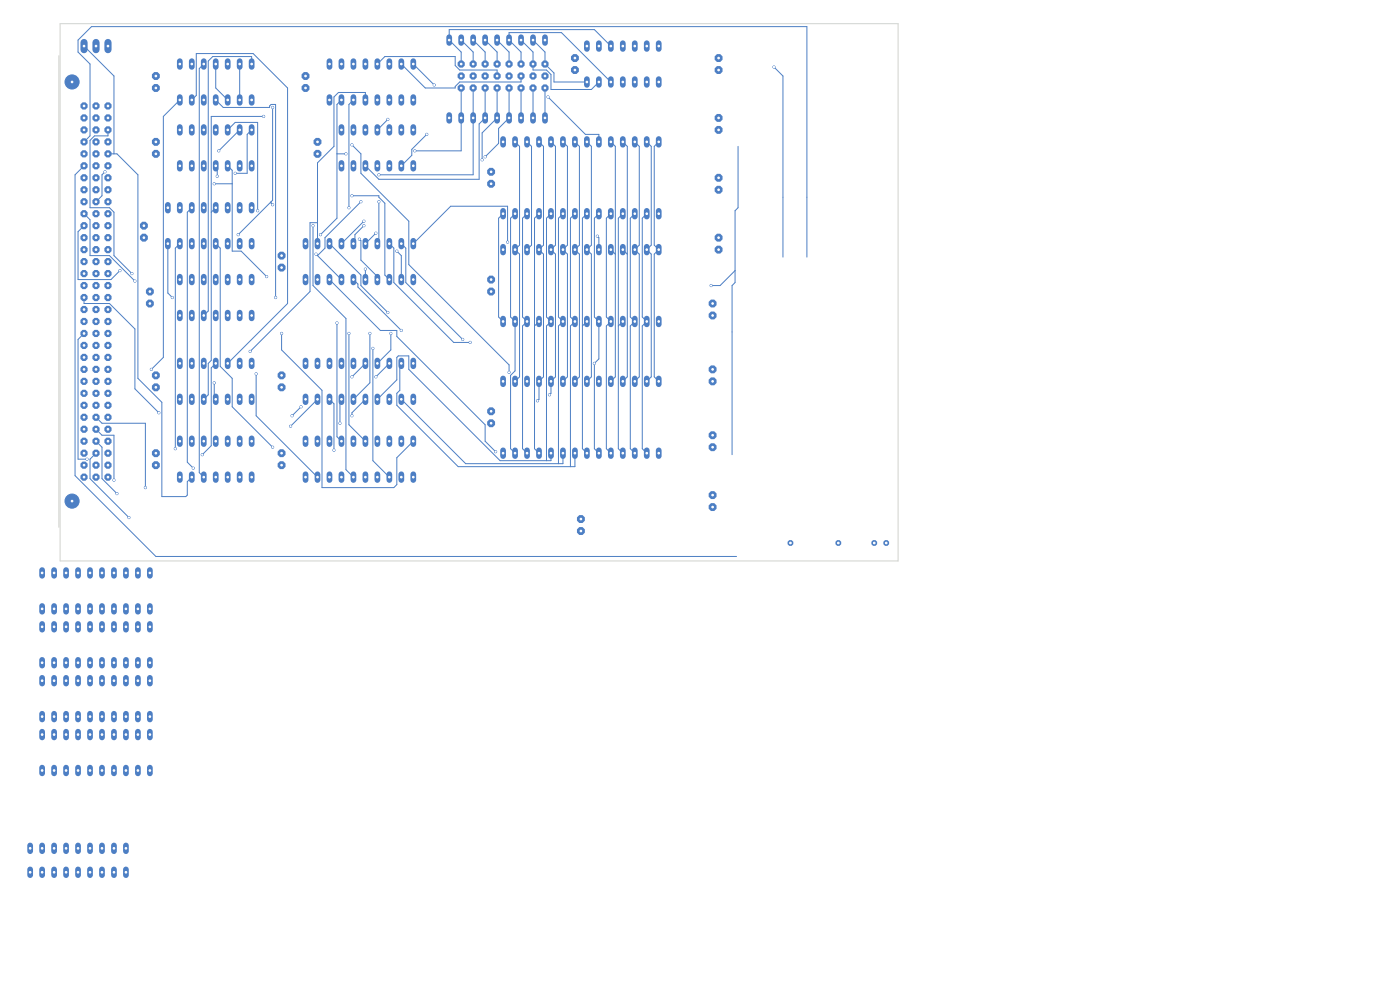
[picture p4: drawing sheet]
<svg xmlns="http://www.w3.org/2000/svg" width="297mm" height="210mm" viewBox="0 0 297 210" stroke-linecap="round" stroke-linejoin="round" font-family="sans-serif">
<g fill="#4d7fc4">
<circle cx="59.7" cy="82.2" r=".91"/>
<circle cx="59.7" cy="79.6" r=".91"/>
</g>
<g fill="none" stroke="#4d7fc4" stroke-width="1.2">
<path d="M106.7 80.3v1.2M106.7 95.5v1.2M109.3 80.3v1.2M109.3 95.5v1.2M111.8 80.3v1.2M111.8 95.5v1.2M114.3 80.3v1.2M114.3 95.5v1.2M116.9 80.3v1.2M116.9 95.5v1.2M119.4 80.3v1.2M119.4 95.5v1.2"/>
<path d="M122 80.3v1.2M122 95.5v1.2M124.5 80.3v1.2M124.5 95.5v1.2M127 80.3v1.2M127 95.5v1.2M129.6 80.3v1.2M129.6 95.5v1.2M132.1 80.3v1.2M132.1 95.5v1.2M134.7 80.3v1.2M134.7 95.5v1.2"/>
<path d="M137.2 80.3v1.2M137.2 95.5v1.2M139.7 80.3v1.2M139.7 95.5v1.2M8.9 155.2v1.2M11.5 155.2v1.2M14 155.2v1.2M16.6 155.2v1.2M19.1 155.2v1.2M21.6 155.2v1.2M24.2 155.2v1.2M26.7 155.2v1.2"/>
<path d="M29.3 155.2v1.2M31.8 155.2v1.2M8.9 162.8v1.3M11.5 162.8v1.3M14 162.8v1.3M16.6 162.8v1.3M19.1 162.8v1.3M21.6 162.8v1.3M24.2 162.8v1.3M26.7 162.8v1.3M29.3 162.8v1.3M31.8 162.8v1.3"/>
</g>
<g fill="#4d7fc4">
<circle cx="104.2" cy="39" r=".91"/>
<circle cx="104.2" cy="36.4" r=".91"/>
</g>
<g fill="none" stroke="#4d7fc4" stroke-width="1.2">
<path d="M38.1 58.7v1.2M40.7 58.7v1.2M43.2 58.7v1.2M45.8 58.7v1.2M48.3 58.7v1.2M50.8 58.7v1.2M53.4 58.7v1.2M38.1 66.3v1.2M40.7 66.3v1.2M43.2 66.3v1.2M45.8 66.3v1.2M48.3 66.3v1.2"/>
<path d="M50.8 66.3v1.2M53.4 66.3v1.2"/>
</g>
<g fill="#4d7fc4">
<circle cx="104.2" cy="61.8" r=".91"/>
<circle cx="104.2" cy="59.3" r=".91"/>
</g>
<g fill="none" stroke="#4d7fc4" stroke-width="1.2">
<path d="M124.5 9.2v1.2M124.5 16.8v1.2M127 9.2v1.2M127 16.8v1.2M129.6 9.2v1.2M129.6 16.8v1.2M132.1 9.2v1.2M132.1 16.8v1.2M134.7 9.2v1.2M134.7 16.8v1.2M137.2 9.2v1.2M137.2 16.8v1.2"/>
<path d="M139.7 9.2v1.2M139.7 16.8v1.2"/>
</g>
<g fill="#4d7fc4">
<circle cx="67.4" cy="32.6" r=".91"/>
<circle cx="67.4" cy="30.1" r=".91"/>
<circle cx="177.8" cy="115.2" r=".66"/>
<circle cx="167.7" cy="115.2" r=".66"/>
</g>
<g fill="none" stroke="#4d7fc4" stroke-width="1.2">
<path d="M8.9 143.8v1.2M8.9 151.4v1.2M11.5 143.8v1.2M11.5 151.4v1.2M14 143.8v1.2M14 151.4v1.2M16.6 143.8v1.2M16.6 151.4v1.2M19.1 143.8v1.2M19.1 151.4v1.2M21.6 143.8v1.2M21.6 151.4v1.2"/>
<path d="M24.2 143.8v1.2M24.2 151.4v1.2M26.7 143.8v1.2M26.7 151.4v1.2M29.3 143.8v1.2M29.3 151.4v1.2M31.8 143.8v1.2M31.8 151.4v1.2"/>
</g>
<g fill="#4d7fc4">
<circle cx="33.1" cy="82.2" r=".91"/>
<circle cx="33.1" cy="79.6" r=".91"/>
</g>
<g fill="none" stroke="#4d7fc4" stroke-width="1.2">
<path d="M72.4 26.9v1.3M72.4 34.6v1.2M75 26.9v1.3M75 34.6v1.2M77.5 26.9v1.3M77.5 34.6v1.2M80.1 26.9v1.3M80.1 34.6v1.2M82.6 26.9v1.3M82.6 34.6v1.2M85.1 26.9v1.3M85.1 34.6v1.2"/>
<path d="M87.7 26.9v1.3M87.7 34.6v1.2M106.7 52.3v1.3M109.3 52.3v1.3M111.8 52.3v1.3M114.3 52.3v1.3M116.9 52.3v1.3M119.4 52.3v1.3M122 52.3v1.3M124.5 52.3v1.3M127 52.3v1.3M129.6 52.3v1.3"/>
<path d="M132.1 52.3v1.3M134.7 52.3v1.3M137.2 52.3v1.3M139.7 52.3v1.3M64.8 76.5v1.2M67.4 76.5v1.2M69.9 76.5v1.2M72.4 76.5v1.2M75 76.5v1.2M77.5 76.5v1.2M80.1 76.5v1.2M82.6 76.5v1.2"/>
<path d="M85.1 76.5v1.2M87.7 76.5v1.2M106.7 67.6v1.2M109.3 67.6v1.2M111.8 67.6v1.2M114.3 67.6v1.2M116.9 67.6v1.2M119.4 67.6v1.2M122 67.6v1.2M124.5 67.6v1.2M127 67.6v1.2M129.6 67.6v1.2"/>
<path d="M132.1 67.6v1.2M134.7 67.6v1.2M137.2 67.6v1.2M139.7 67.6v1.2M64.8 84.1v1.2M67.4 84.1v1.2M69.9 84.1v1.2M72.4 84.1v1.2M75 84.1v1.2M77.5 84.1v1.2M80.1 84.1v1.2M82.6 84.1v1.2"/>
<path d="M85.1 84.1v1.2M87.7 84.1v1.2"/>
</g>
<g fill="#4d7fc4">
<circle cx="188" cy="115.2" r=".66"/>
<circle cx="185.5" cy="115.2" r=".66"/>
<circle cx="64.8" cy="18.7" r=".91"/>
<circle cx="64.8" cy="16.1" r=".91"/>
</g>
<path d="M6.4 179.3v1.3M8.9 179.3v1.3M11.5 179.3v1.3M14 179.3v1.3M16.6 179.3v1.3M19.1 179.3v1.3M21.6 179.3v1.3M24.2 179.3v1.3M26.7 179.3v1.3" fill="none" stroke="#4d7fc4" stroke-width="1.2"/>
<g fill="#4d7fc4">
<circle cx="59.7" cy="56.8" r=".91"/>
<circle cx="59.7" cy="54.2" r=".91"/>
<circle cx="59.7" cy="98.7" r=".91"/>
<circle cx="59.7" cy="96.1" r=".91"/>
</g>
<g fill="none" stroke="#4d7fc4" stroke-width="1.2">
<path d="M64.8 51.1v1.2M64.8 58.7v1.2M67.4 51.1v1.2M67.4 58.7v1.2M69.9 51.1v1.2M69.9 58.7v1.2M72.4 51.1v1.2M72.4 58.7v1.2M75 51.1v1.2M75 58.7v1.2M77.5 51.1v1.2M77.5 58.7v1.2"/>
<path d="M80.1 51.1v1.2M80.1 58.7v1.2M82.6 51.1v1.2M82.6 58.7v1.2M85.1 51.1v1.2M85.1 58.7v1.2M87.7 51.1v1.2M87.7 58.7v1.2"/>
</g>
<g fill="#4d7fc4">
<circle cx="151.2" cy="107.6" r=".91"/>
<circle cx="151.2" cy="105" r=".91"/>
</g>
<g fill="none" stroke="#4d7fc4" stroke-width="1.2">
<path d="M8.9 120.9v1.2M8.9 128.5v1.3M11.5 120.9v1.2M11.5 128.5v1.3M14 120.9v1.2M14 128.5v1.3M16.6 120.9v1.2M16.6 128.5v1.3M19.1 120.9v1.2M19.1 128.5v1.3M21.6 120.9v1.2M21.6 128.5v1.3"/>
<path d="M24.2 120.9v1.2M24.2 128.5v1.3M26.7 120.9v1.2M26.7 128.5v1.3M29.3 120.9v1.2M29.3 128.5v1.3M31.8 120.9v1.2M31.8 128.5v1.3"/>
</g>
<g fill="#4d7fc4">
<circle cx="33.1" cy="98.7" r=".91"/>
<circle cx="33.1" cy="96.1" r=".91"/>
<circle cx="97.8" cy="13.6" r=".82"/>
<circle cx="100.4" cy="13.6" r=".82"/>
<circle cx="102.9" cy="13.6" r=".82"/>
<circle cx="105.5" cy="13.6" r=".82"/>
<circle cx="108" cy="13.6" r=".82"/>
<circle cx="110.5" cy="13.6" r=".82"/>
<circle cx="113.1" cy="13.6" r=".82"/>
<circle cx="115.6" cy="13.6" r=".82"/>
<circle cx="97.8" cy="16.1" r=".82"/>
<circle cx="100.4" cy="16.1" r=".82"/>
<circle cx="102.9" cy="16.1" r=".82"/>
<circle cx="105.5" cy="16.1" r=".82"/>
<circle cx="108" cy="16.1" r=".82"/>
<circle cx="110.5" cy="16.1" r=".82"/>
<circle cx="113.1" cy="16.1" r=".82"/>
<circle cx="115.6" cy="16.1" r=".82"/>
<circle cx="97.8" cy="18.7" r=".82"/>
<circle cx="100.4" cy="18.7" r=".82"/>
<circle cx="102.9" cy="18.7" r=".82"/>
<circle cx="105.5" cy="18.7" r=".82"/>
<circle cx="108" cy="18.7" r=".82"/>
<circle cx="110.5" cy="18.7" r=".82"/>
<circle cx="113.1" cy="18.7" r=".82"/>
<circle cx="115.6" cy="18.7" r=".82"/>
</g>
<path d="M95.3 24.4v1.2M97.8 24.4v1.2M100.4 24.4v1.2M102.9 24.4v1.2M105.5 24.4v1.2M108 24.4v1.2M110.5 24.4v1.2M113.1 24.4v1.2M115.6 24.4v1.2" fill="none" stroke="#4d7fc4" stroke-width="1.2"/>
<g fill="#4d7fc4">
<circle cx="152.4" cy="40.3" r=".91"/>
<circle cx="152.4" cy="37.7" r=".91"/>
</g>
<g fill="none" stroke="#4d7fc4" stroke-width="1.2">
<path d="M38.1 26.9v1.3M38.1 34.6v1.2M40.7 26.9v1.3M40.7 34.6v1.2M43.2 26.9v1.3M43.2 34.6v1.2M45.8 26.9v1.3M45.8 34.6v1.2M48.3 26.9v1.3M48.3 34.6v1.2M50.8 26.9v1.3M50.8 34.6v1.2"/>
<path d="M53.4 26.9v1.3M53.4 34.6v1.2"/>
</g>
<g fill="#4d7fc4">
<circle cx="151.2" cy="66.9" r=".91"/>
<circle cx="151.2" cy="64.4" r=".91"/>
<circle cx="123.2" cy="112.6" r=".91"/>
<circle cx="123.2" cy="110.1" r=".91"/>
<circle cx="151.2" cy="80.9" r=".91"/>
<circle cx="151.2" cy="78.4" r=".91"/>
<circle cx="104.2" cy="89.8" r=".91"/>
<circle cx="104.2" cy="87.2" r=".91"/>
</g>
<g fill="none" stroke="#4d7fc4" stroke-width="1.2">
<path d="M69.9 13v1.2M72.4 13v1.2M75 13v1.2M77.5 13v1.2M80.1 13v1.2M82.6 13v1.2M85.1 13v1.2M87.7 13v1.2M69.9 20.6v1.2M72.4 20.6v1.2M75 20.6v1.2M77.5 20.6v1.2"/>
<path d="M80.1 20.6v1.2M82.6 20.6v1.2M85.1 20.6v1.2M87.7 20.6v1.2M38.1 76.5v1.2M40.7 76.5v1.2M43.2 76.5v1.2M45.8 76.5v1.2M48.3 76.5v1.2M50.8 76.5v1.2M53.4 76.5v1.2M38.1 84.1v1.2"/>
<path d="M40.7 84.1v1.2M43.2 84.1v1.2M45.8 84.1v1.2M48.3 84.1v1.2M50.8 84.1v1.2M53.4 84.1v1.2M64.8 93v1.2M67.4 93v1.2M69.9 93v1.2M72.4 93v1.2M75 93v1.2M77.5 93v1.2"/>
<path d="M80.1 93v1.2M82.6 93v1.2M85.1 93v1.2M87.7 93v1.2M64.8 100.6v1.2M67.4 100.6v1.2M69.9 100.6v1.2M72.4 100.6v1.2M75 100.6v1.2M77.5 100.6v1.2M80.1 100.6v1.2M82.6 100.6v1.2"/>
<path d="M85.1 100.6v1.2M87.7 100.6v1.2"/>
</g>
<g fill="#4d7fc4" stroke="#4d7fc4" stroke-width=".21">
<circle cx="15.3" cy="106.3" r="1.5"/>
<circle cx="15.3" cy="17.4" r="1.5"/>
</g>
<g fill="#4d7fc4">
<circle cx="17.8" cy="101.2" r=".82"/>
<circle cx="17.8" cy="98.7" r=".82"/>
<circle cx="17.8" cy="96.1" r=".82"/>
<circle cx="17.8" cy="93.6" r=".82"/>
<circle cx="17.8" cy="91.1" r=".82"/>
<circle cx="17.8" cy="88.5" r=".82"/>
<circle cx="17.8" cy="86" r=".82"/>
<circle cx="17.8" cy="83.4" r=".82"/>
<circle cx="17.8" cy="80.9" r=".82"/>
<circle cx="17.8" cy="78.4" r=".82"/>
<circle cx="17.8" cy="75.8" r=".82"/>
<circle cx="17.8" cy="73.3" r=".82"/>
<circle cx="17.8" cy="70.7" r=".82"/>
<circle cx="17.8" cy="68.2" r=".82"/>
<circle cx="17.8" cy="65.7" r=".82"/>
<circle cx="17.8" cy="63.1" r=".82"/>
<circle cx="17.8" cy="60.6" r=".82"/>
<circle cx="17.8" cy="58" r=".82"/>
<circle cx="17.8" cy="55.5" r=".82"/>
<circle cx="17.8" cy="53" r=".82"/>
<circle cx="17.8" cy="50.4" r=".82"/>
<circle cx="17.8" cy="47.9" r=".82"/>
<circle cx="17.8" cy="45.3" r=".82"/>
<circle cx="17.8" cy="42.8" r=".82"/>
<circle cx="17.8" cy="40.3" r=".82"/>
<circle cx="17.8" cy="37.7" r=".82"/>
<circle cx="17.8" cy="35.2" r=".82"/>
<circle cx="17.8" cy="32.6" r=".82"/>
<circle cx="17.8" cy="30.1" r=".82"/>
<circle cx="17.8" cy="27.6" r=".82"/>
<circle cx="17.8" cy="25" r=".82"/>
<circle cx="17.8" cy="22.5" r=".82"/>
<circle cx="20.4" cy="101.2" r=".82"/>
<circle cx="20.4" cy="98.7" r=".82"/>
<circle cx="20.4" cy="96.1" r=".82"/>
<circle cx="20.4" cy="93.6" r=".82"/>
<circle cx="20.4" cy="91.1" r=".82"/>
<circle cx="20.4" cy="88.5" r=".82"/>
<circle cx="20.4" cy="86" r=".82"/>
<circle cx="20.4" cy="83.4" r=".82"/>
<circle cx="20.4" cy="80.9" r=".82"/>
<circle cx="20.4" cy="78.4" r=".82"/>
<circle cx="20.4" cy="75.8" r=".82"/>
<circle cx="20.4" cy="73.3" r=".82"/>
<circle cx="20.4" cy="70.7" r=".82"/>
<circle cx="20.4" cy="68.2" r=".82"/>
<circle cx="20.4" cy="65.7" r=".82"/>
<circle cx="20.4" cy="63.1" r=".82"/>
<circle cx="20.4" cy="60.6" r=".82"/>
<circle cx="20.4" cy="58" r=".82"/>
<circle cx="20.4" cy="55.5" r=".82"/>
<circle cx="20.4" cy="53" r=".82"/>
<circle cx="20.4" cy="50.4" r=".82"/>
<circle cx="20.4" cy="47.9" r=".82"/>
<circle cx="20.4" cy="45.3" r=".82"/>
<circle cx="20.4" cy="42.8" r=".82"/>
<circle cx="20.4" cy="40.3" r=".82"/>
<circle cx="20.4" cy="37.7" r=".82"/>
<circle cx="20.4" cy="35.2" r=".82"/>
<circle cx="20.4" cy="32.6" r=".82"/>
<circle cx="20.4" cy="30.1" r=".82"/>
<circle cx="20.4" cy="27.6" r=".82"/>
<circle cx="20.4" cy="25" r=".82"/>
<circle cx="20.4" cy="22.5" r=".82"/>
<circle cx="22.9" cy="101.2" r=".82"/>
<circle cx="22.9" cy="98.7" r=".82"/>
<circle cx="22.9" cy="96.1" r=".82"/>
<circle cx="22.9" cy="93.6" r=".82"/>
<circle cx="22.9" cy="91.1" r=".82"/>
<circle cx="22.9" cy="88.5" r=".82"/>
<circle cx="22.9" cy="86" r=".82"/>
<circle cx="22.9" cy="83.4" r=".82"/>
<circle cx="22.9" cy="80.9" r=".82"/>
<circle cx="22.9" cy="78.4" r=".82"/>
<circle cx="22.9" cy="75.8" r=".82"/>
<circle cx="22.9" cy="73.3" r=".82"/>
<circle cx="22.9" cy="70.7" r=".82"/>
<circle cx="22.9" cy="68.2" r=".82"/>
<circle cx="22.9" cy="65.7" r=".82"/>
<circle cx="22.9" cy="63.1" r=".82"/>
<circle cx="22.9" cy="60.6" r=".82"/>
<circle cx="22.9" cy="58" r=".82"/>
<circle cx="22.9" cy="55.5" r=".82"/>
<circle cx="22.9" cy="53" r=".82"/>
<circle cx="22.9" cy="50.4" r=".82"/>
<circle cx="22.9" cy="47.9" r=".82"/>
<circle cx="22.9" cy="45.3" r=".82"/>
<circle cx="22.9" cy="42.8" r=".82"/>
<circle cx="22.9" cy="40.3" r=".82"/>
<circle cx="22.9" cy="37.7" r=".82"/>
<circle cx="22.9" cy="35.2" r=".82"/>
<circle cx="22.9" cy="32.6" r=".82"/>
<circle cx="22.9" cy="30.1" r=".82"/>
<circle cx="22.9" cy="27.6" r=".82"/>
<circle cx="22.9" cy="25" r=".82"/>
<circle cx="22.9" cy="22.5" r=".82"/>
</g>
<g fill="none" stroke="#4d7fc4" stroke-width="1.2">
<path d="M8.9 132.4v1.2M8.9 140v1.2M11.5 132.4v1.2M11.5 140v1.2M14 132.4v1.2M14 140v1.2M16.6 132.4v1.2M16.6 140v1.2M19.1 132.4v1.2M19.1 140v1.2M21.6 132.4v1.2M21.6 140v1.2"/>
<path d="M24.2 132.4v1.2M24.2 140v1.2M26.7 132.4v1.2M26.7 140v1.2M29.3 132.4v1.2M29.3 140v1.2M31.8 132.4v1.2M31.8 140v1.2"/>
</g>
<g fill="#4d7fc4">
<circle cx="31.8" cy="64.4" r=".91"/>
<circle cx="31.8" cy="61.8" r=".91"/>
</g>
<g fill="none" stroke="#4d7fc4" stroke-width="1.2">
<path d="M106.7 29.5v1.2M109.3 29.5v1.2M111.8 29.5v1.2M114.3 29.5v1.2M116.9 29.5v1.2M119.4 29.5v1.2M122 29.5v1.2M124.5 29.5v1.2M127 29.5v1.2M129.6 29.5v1.2M132.1 29.5v1.2M134.7 29.5v1.2"/>
<path d="M137.2 29.5v1.2M139.7 29.5v1.2M106.7 44.7v1.2M109.3 44.7v1.2M111.8 44.7v1.2M114.3 44.7v1.2M116.9 44.7v1.2M119.4 44.7v1.2M122 44.7v1.2M124.5 44.7v1.2M127 44.7v1.2M129.6 44.7v1.2"/>
<path d="M132.1 44.7v1.2M134.7 44.7v1.2M137.2 44.7v1.2M139.7 44.7v1.2"/>
</g>
<g fill="#4d7fc4">
<circle cx="152.4" cy="27.6" r=".91"/>
<circle cx="152.4" cy="25" r=".91"/>
</g>
<g fill="none" stroke="#4d7fc4" stroke-width="1.2">
<path d="M95.3 7.9v1.2M97.8 7.9v1.2M100.4 7.9v1.2M102.9 7.9v1.2M105.5 7.9v1.2M108 7.9v1.2M110.5 7.9v1.2M113.1 7.9v1.2M115.6 7.9v1.2M35.6 43.5v1.2M35.6 51.1v1.2M38.1 43.5v1.2"/>
<path d="M38.1 51.1v1.2M40.7 43.5v1.2M40.7 51.1v1.2M43.2 43.5v1.2M43.2 51.1v1.2M45.8 43.5v1.2M45.8 51.1v1.2M48.3 43.5v1.2M48.3 51.1v1.2M50.8 43.5v1.2M50.8 51.1v1.2M53.4 43.5v1.2"/>
<path d="M53.4 51.1v1.2"/>
</g>
<g fill="#4d7fc4">
<circle cx="151.2" cy="94.9" r=".91"/>
<circle cx="151.2" cy="92.3" r=".91"/>
</g>
<path d="M17.8 9v1.5M20.4 9v1.5M22.9 9v1.5" fill="none" stroke="#4d7fc4" stroke-width="1.5"/>
<path d="M6.4 184.4v1.2M8.9 184.4v1.2M11.5 184.4v1.2M14 184.4v1.2M16.6 184.4v1.2M19.1 184.4v1.2M21.6 184.4v1.2M24.2 184.4v1.2M26.7 184.4v1.2" fill="none" stroke="#4d7fc4" stroke-width="1.2"/>
<g fill="#4d7fc4">
<circle cx="122" cy="14.9" r=".91"/>
<circle cx="122" cy="12.3" r=".91"/>
<circle cx="33.1" cy="18.7" r=".91"/>
<circle cx="33.1" cy="16.1" r=".91"/>
<circle cx="152.4" cy="14.9" r=".91"/>
<circle cx="152.4" cy="12.3" r=".91"/>
<circle cx="30.5" cy="50.4" r=".91"/>
<circle cx="30.5" cy="47.9" r=".91"/>
</g>
<g fill="none" stroke="#4d7fc4" stroke-width="1.2">
<path d="M38.1 13v1.2M40.7 13v1.2M43.2 13v1.2M45.8 13v1.2M48.3 13v1.2M50.8 13v1.2M53.4 13v1.2M38.1 20.6v1.2M40.7 20.6v1.2M43.2 20.6v1.2M45.8 20.6v1.2M48.3 20.6v1.2"/>
<path d="M50.8 20.6v1.2M53.4 20.6v1.2"/>
</g>
<g fill="#4d7fc4">
<circle cx="152.4" cy="53" r=".91"/>
<circle cx="152.4" cy="50.4" r=".91"/>
</g>
<g fill="none" stroke="#4d7fc4" stroke-width="1.2">
<path d="M38.1 93v1.2M40.7 93v1.2M43.2 93v1.2M45.8 93v1.2M48.3 93v1.2M50.8 93v1.2M53.4 93v1.2M38.1 100.6v1.2M40.7 100.6v1.2M43.2 100.6v1.2M45.8 100.6v1.2M48.3 100.6v1.2"/>
<path d="M50.8 100.6v1.2M53.4 100.6v1.2"/>
</g>
<g fill="#4d7fc4">
<circle cx="33.1" cy="32.6" r=".91"/>
<circle cx="33.1" cy="30.1" r=".91"/>
</g>
<g fill="#4d7fc4" stroke="#4d7fc4" stroke-width=".21">
<circle cx="150.9" cy="60.6" r=".23"/>
<circle cx="105.1" cy="95.8" r=".23"/>
<circle cx="85.1" cy="70.1" r=".23"/>
<circle cx="25.4" cy="57.4" r=".23"/>
<circle cx="77.5" cy="57.1" r=".23"/>
<circle cx="28.6" cy="59.6" r=".23"/>
<circle cx="76.2" cy="50.7" r=".23"/>
<circle cx="74.7" cy="41.5" r=".23"/>
<circle cx="164.2" cy="14.2" r=".23"/>
<circle cx="27.4" cy="109.8" r=".23"/>
<circle cx="24.8" cy="104.7" r=".23"/>
<circle cx="24.2" cy="101.8" r=".23"/>
<circle cx="30.8" cy="103.4" r=".23"/>
<circle cx="67" cy="53.9" r=".23"/>
<circle cx="76.6" cy="42.8" r=".23"/>
<circle cx="84.2" cy="53.3" r=".23"/>
<circle cx="61.6" cy="90.4" r=".23"/>
<circle cx="72.1" cy="89.8" r=".23"/>
<circle cx="74.7" cy="88.2" r=".23"/>
<circle cx="63.9" cy="86.3" r=".23"/>
<circle cx="62" cy="88.2" r=".23"/>
<circle cx="79.7" cy="79.9" r=".23"/>
<circle cx="74.7" cy="79.9" r=".23"/>
<circle cx="54.3" cy="79.3" r=".23"/>
<circle cx="18.5" cy="97.4" r=".23"/>
<circle cx="79.1" cy="73.9" r=".23"/>
<circle cx="59.7" cy="70.7" r=".23"/>
<circle cx="33.7" cy="87.6" r=".23"/>
<circle cx="74" cy="70.7" r=".23"/>
<circle cx="71.5" cy="68.5" r=".23"/>
<circle cx="58.5" cy="63.1" r=".23"/>
<circle cx="22.3" cy="36.4" r=".23"/>
<circle cx="46.4" cy="32" r=".23"/>
<circle cx="56.6" cy="58.7" r=".23"/>
<circle cx="45.4" cy="39" r=".23"/>
<circle cx="53.1" cy="74.5" r=".23"/>
<circle cx="42.9" cy="96.5" r=".23"/>
<circle cx="28" cy="58" r=".23"/>
<circle cx="126.1" cy="77.1" r=".23"/>
<circle cx="82.9" cy="70.7" r=".23"/>
<circle cx="78.5" cy="70.7" r=".23"/>
<circle cx="70.8" cy="95.5" r=".23"/>
<circle cx="114" cy="85" r=".23"/>
<circle cx="116.6" cy="83.8" r=".23"/>
<circle cx="57.8" cy="43.4" r=".23"/>
<circle cx="50.5" cy="49.8" r=".23"/>
<circle cx="57.8" cy="22.8" r=".23"/>
<circle cx="68" cy="49.8" r=".23"/>
<circle cx="73.4" cy="32.6" r=".23"/>
<circle cx="74" cy="44.1" r=".23"/>
<circle cx="55.9" cy="24.7" r=".23"/>
<circle cx="82.3" cy="66.3" r=".23"/>
<circle cx="77.2" cy="46.9" r=".23"/>
<circle cx="77.2" cy="47.9" r=".23"/>
<circle cx="79.7" cy="49.5" r=".23"/>
<circle cx="80.4" cy="42.8" r=".23"/>
<circle cx="99.7" cy="72.6" r=".23"/>
<circle cx="98.2" cy="72" r=".23"/>
<circle cx="107.7" cy="51.4" r=".23"/>
<circle cx="46.1" cy="37.4" r=".23"/>
<circle cx="49.9" cy="36.8" r=".23"/>
<circle cx="54.7" cy="44.7" r=".23"/>
<circle cx="126.7" cy="50.1" r=".23"/>
<circle cx="37.2" cy="95.2" r=".23"/>
<circle cx="57.8" cy="94.9" r=".23"/>
<circle cx="66.4" cy="47.9" r=".23"/>
<circle cx="41" cy="99.3" r=".23"/>
<circle cx="36.6" cy="63.1" r=".23"/>
<circle cx="116.3" cy="20.6" r=".23"/>
<circle cx="45.4" cy="81.2" r=".23"/>
<circle cx="32.1" cy="78.4" r=".23"/>
<circle cx="74.7" cy="30.7" r=".23"/>
<circle cx="108" cy="79" r=".23"/>
<circle cx="88" cy="32" r=".23"/>
<circle cx="80.4" cy="37.1" r=".23"/>
<circle cx="102.3" cy="33.9" r=".23"/>
<circle cx="102.9" cy="33.3" r=".23"/>
<circle cx="90.5" cy="28.5" r=".23"/>
<circle cx="82.3" cy="25.3" r=".23"/>
<circle cx="92.1" cy="18" r=".23"/>
</g>
<g fill="none" stroke="#4d7fc4" stroke-width=".21">
<path d="M17.8 9.8l6.4 6.3v16.5M43.2 13.6l-.9 .9v85.8l.9 .9M45.8 13.6v5.1l2.5 2.5M50.8 13.6v7.6M53.4 13.6v-1.6h-8.3l-.9 1v53l-1 .9M80.1 13.6l1.5-1.6h15v1.9l.9 1h8v1.2M85.1 13.6l5.1 5.1h6.4v-.4l.9-.9h13v-1.3M87.7 13.6l4.4 4.4M97.8 18.7v13.3h-9.8M97.8 8.5l2.6 2.5v2.6M100.4 8.5l2.5 2.5v2.6M100.4 18.7v18.4h-20"/>
<path d="M102.9 18.7v6.3l-1.3 1.3v11.7h-21.2l-2.9-2.8M102.9 8.5l2.6 2.5v2.6M105.5 8.5l2.5 2.5v2.6M105.5 18.7v6.3l-3.2 3.2v5.7M108 18.7v6.3l-2.2 2.2v3.2l-2.9 2.9M110.5 8.5l2.6 2.5v3.9h2.8l1 .9v3.2h8.6l1.5-1.6M110.5 13.6v-2.6l-2.5-2.5v-1.6h11.1l10.5 10.5M110.5 18.7v6.3M113.1 18.7v6.3M113.1 8.5l2.5 2.5v2.6l1.9 1.9v1.9h7M115.6 18.7v6.3M129.6 9.8l-3.5-3.5h-30.8v2.2l2.5 2.5v2.6"/>
<path d="M164.2 14.2l1.9 1.9v38.4M17.8 30.1l1.3-1.3v-15.2l-2.5-2.6v-2.5l2.8-2.9h151.8v48.9M17.8 35.2l-1.9 1.9v63.8l17.2 17.1h123.2M22.3 36.4l-.7 .7v4.4l-1.2 1.3M22.9 27.6v1.2h-2.9l-.9 1v14.3h4.1l1 .9v9.2l3.8 3.8M22.9 32.6h1.9l4.5 4.5v43.2l5 5v20h5.1l.3-.3v-2.8l1-1M38.1 21.2l-3.4 3.5v51.1l-2.6 2.6M40.7 21.2l.9-.9v-8.9h12.1l7.3 7.3v45.7l-12.7 12.7M45.4 39h3.9M45.8 21.2l1.6 1.6h9.8v-.3l.3-.3h1v40.9M45.8 35.2l.3 .3v1.9M48.3 35.2l1 .9v17.2h1.9l5.4 5.4"/>
<path d="M48.3 27.6l1.6-1.6h4.8v18.7M50.8 27.6l-4.4 4.4M53.4 27.6l-1 .9v8.3h-2.5M55.9 24.7h-11.1v51.8l-.6 .6v6.7l-1 .9M57.8 22.8v19.7l-7.3 7.3M71.5 32.6h1.9M72.4 21.2l-.9 1v24.1l-3.5 3.5M74.7 30.7l1.9 1.9v4.2l10.1 10.1v9.2l21.3 21.3v1.6M75 21.2l-1 1v21.9M77.5 21.2v-1.6h-5.7l-1 1v10.4l-3.4 3.5v17.2M82.3 25.3l-2.2 2.3M90.5 28.5l-3.1 3.2v1.3l-2.3 2.2"/>
<path d="M109.3 30.1l.9 .9v21l-.9 1 .9 .9v26l-.9 1M111.8 30.1l1 .9v21l-1 1M114.3 30.1l1 .9v21l-1 1 1 .9v26l-1 1v3.8l-.3 .3M116.3 20.6l7.9 7.9h2.8v1.6M116.9 30.1l.9 .9v21l-.9 1 .9 .9v26l-.9 1v2.5l-.3 .4M119.4 30.1l1 .9v21l-1 1 1 .9v26l-1 1M122 30.1l.9 .9v21l-.9 1 .9 .9v26l-.9 1M124.5 30.1l1 .9v21l-1 1 1 .9v26l-1 1M129.6 30.1l.9 .9v48.9l-.9 1M132.1 30.1l1 .9v48.9l-1 1M134.7 30.1l.9 .9v21l-.9 1 .9 .9v26l-.9 1M137.2 30.1l1 .9v21l-1 1 1 .9v26l-1 1"/>
<path d="M139.7 30.1l-.9 .9v21l.9 1-.9 .9v26l.9 1M156.6 31v13.1l-.7 .6v15.2l-.6 .7v35.9M17.8 47.9l-1.2 1.2v10.2h6.9l1.9-1.9M17.8 45.3l1.3 1.3v7.6h4.1l5.4 5.4M35.6 51.7v10.5l1 .9M38.1 51.7l-.9 .9v42.6M40.7 44.1l-1 .9v53l1.3 1.3M45.8 51.7l.9 .9v25.1l2.6 2.6v6l8.5 8.6M45.8 44.1l-1 .9M57.5 42.8v.3l.3 .3M66.4 47.9v12.7l7 7v32l1.6 1.6M67 53.9l5.4 5.4"/>
<path d="M67.4 47.2h-1.6v14.6l-12.7 12.7M69.9 59.3l10.8 10.8h3.5v1.3l18.7 18.7v3.5l2.2 2.2M69.9 51.7l6.7 6.7v2.2l5.7 5.7M74.7 41.5h5.7v.3l1.2 1.3v15.3l1 .9M75 59.3l.9 1v.6l9.2 9.2M76.2 50.7l.4 .4v4.1l3.5 3.5v.6M76.6 42.8l-7.7 7.6v2.2l-1.5 1.6M77.2 46.9l-4.8 4.8M77.2 47.9l-1.9 1.9v1.6l-.3 .3M77.5 57.1v2.2M79.7 49.5l-2.2 2.2M80.4 42.8v8.6l-.3 .3"/>
<path d="M82.6 51.7l.9 .9v7.3l12.7 12.7h3.5M84.2 53.3l.9 .9v5.1M85.1 51.7l1 .9v7.3l12.1 12.1M106.7 45.3l-.9 1v20.9l.9 1M107.7 51.4v-7.7h-12.1l-7.9 8M109.3 45.3l-1 1v20.9l1 1v10.5l-1 .9v15.6l1 .9M111.8 45.3l-.9 1v20.9l.9 1-.9 .9v26.1l.9 .9M114.3 45.3l-.9 1v48.9l.9 .9M116.9 45.3l-1 1v20.9l1 1-1 .9v28.6M119.4 45.3l-.9 1v20.9l.9 1-.9 .9v29.3M122 45.3l-1 1v20.9l1 1-1 .9v29.9M124.5 45.3l-.9 1v48.9l.9 .9"/>
<path d="M126.7 50.1l.3 .3v2.6M127 45.3l-.9 1v20.9l.9 1v7.9l-.9 1v18.1l.9 .9M129.6 45.3l-1 1v20.9l1 1-1 .9v26.1l1 .9M129.6 53l.9 .9M132.1 45.3l-.9 1v48.9l.9 .9M132.1 53l1 .9M134.7 45.3l-1 1v20.9l1 1-1 .9v26.1l1 .9M137.2 45.3l-.9 1v20.9l.9 1-.9 .9v26.1l.9 .9M155.9 57.4l-3.1 3.2h-1.9M17.8 70.7l-1.2 1.3v25.4h1.9M17.8 63.1v1.3h5.4l5.4 5.4v12.7l5.1 5.1M45.8 77.1l-1 .9v16.5l-1.9 2"/>
<path d="M54.3 79.3v8.9l13.1 13M59.7 70.7v3.5l8.6 8.6v20.6h15.2l.7-.6v-5.7l3.5-3.5M71.5 68.5v24.1l.9 1M74 70.7v19.4l3.5 3.5M77.5 77.1l-2.8 2.8M78.5 70.7v10.5l-3.5 3.5M79.1 73.9v23.8l3.5 3.5M82.6 77.1l-2.9 2.8M82.9 70.7v3.5l-2.8 2.9M85.1 77.1l-.3 .3v5.4l-.6 .6v2.6l13 13h24.8v-2.9M114.3 68.2l-.9 .9M124.5 68.2l-.9 .9"/>
<path d="M132.1 68.2l-.9 .9M20.4 96.1l-1.3 1.3v4.1l8.3 8.3M20.4 93.6l1.2 1.3v6.6l3.2 3.2M20.4 91.1l1.2 1.2h2.6v9.6M20.4 88.5l1.2 1.3h9.2v13.6M45.4 81.2v3.2l.4 .3M63.9 86.3l-1.9 1.9M67.4 84.7l-5.8 5.7M69.9 84.7l.9 1v9.8M72.4 84.7l-.3 .3v4.8M77.5 84.7l-2.8 2.9v.6M80.1 84.7l4.1-4.1v-4.8l.3-.3h2.2v2.9l19.4 19.3h10.8v-1.6"/>
<path d="M85.1 84.7l13.7 13.7h20.6v-2.3"/>
</g>
<path d="M12.5 11.8v100.1M12.7 5h177.8v114h-177.8z" fill="none" stroke="#d0d2cd" stroke-width=".21"/>
<g fill="#fff" stroke="#fff" stroke-width=".21">
<circle cx="150.9" cy="60.6" r=".13"/>
<circle cx="105.1" cy="95.8" r=".13"/>
<circle cx="85.1" cy="70.1" r=".13"/>
<circle cx="25.4" cy="57.4" r=".13"/>
<circle cx="77.5" cy="57.1" r=".13"/>
<circle cx="28.6" cy="59.6" r=".13"/>
<circle cx="76.2" cy="50.7" r=".13"/>
<circle cx="74.7" cy="41.5" r=".13"/>
<circle cx="164.2" cy="14.2" r=".13"/>
<circle cx="27.4" cy="109.8" r=".13"/>
<circle cx="24.8" cy="104.7" r=".13"/>
<circle cx="24.2" cy="101.8" r=".13"/>
<circle cx="30.8" cy="103.4" r=".13"/>
<circle cx="67" cy="53.9" r=".13"/>
<circle cx="76.6" cy="42.8" r=".13"/>
<circle cx="84.2" cy="53.3" r=".13"/>
<circle cx="61.6" cy="90.4" r=".13"/>
<circle cx="72.1" cy="89.8" r=".13"/>
<circle cx="74.7" cy="88.2" r=".13"/>
<circle cx="63.9" cy="86.3" r=".13"/>
<circle cx="62" cy="88.2" r=".13"/>
<circle cx="79.7" cy="79.9" r=".13"/>
<circle cx="74.7" cy="79.9" r=".13"/>
<circle cx="54.3" cy="79.3" r=".13"/>
<circle cx="18.5" cy="97.4" r=".13"/>
<circle cx="79.1" cy="73.9" r=".13"/>
<circle cx="59.7" cy="70.7" r=".13"/>
<circle cx="33.7" cy="87.6" r=".13"/>
<circle cx="74" cy="70.7" r=".13"/>
<circle cx="71.5" cy="68.5" r=".13"/>
<circle cx="58.5" cy="63.1" r=".13"/>
<circle cx="22.3" cy="36.4" r=".13"/>
<circle cx="46.4" cy="32" r=".13"/>
<circle cx="56.6" cy="58.7" r=".13"/>
<circle cx="45.4" cy="39" r=".13"/>
<circle cx="53.1" cy="74.5" r=".13"/>
<circle cx="42.9" cy="96.5" r=".13"/>
<circle cx="28" cy="58" r=".13"/>
<circle cx="126.1" cy="77.1" r=".13"/>
<circle cx="82.9" cy="70.7" r=".13"/>
<circle cx="78.5" cy="70.7" r=".13"/>
<circle cx="70.8" cy="95.5" r=".13"/>
<circle cx="114" cy="85" r=".13"/>
<circle cx="116.6" cy="83.8" r=".13"/>
<circle cx="57.8" cy="43.4" r=".13"/>
<circle cx="50.5" cy="49.8" r=".13"/>
<circle cx="57.8" cy="22.8" r=".13"/>
<circle cx="68" cy="49.8" r=".13"/>
<circle cx="73.4" cy="32.6" r=".13"/>
<circle cx="74" cy="44.1" r=".13"/>
<circle cx="55.9" cy="24.7" r=".13"/>
<circle cx="82.3" cy="66.3" r=".13"/>
<circle cx="77.2" cy="46.9" r=".13"/>
<circle cx="77.2" cy="47.9" r=".13"/>
<circle cx="79.7" cy="49.5" r=".13"/>
<circle cx="80.4" cy="42.8" r=".13"/>
<circle cx="99.7" cy="72.6" r=".13"/>
<circle cx="98.2" cy="72" r=".13"/>
<circle cx="107.7" cy="51.4" r=".13"/>
<circle cx="46.1" cy="37.4" r=".13"/>
<circle cx="49.9" cy="36.8" r=".13"/>
<circle cx="54.7" cy="44.7" r=".13"/>
<circle cx="126.7" cy="50.1" r=".13"/>
<circle cx="37.2" cy="95.2" r=".13"/>
<circle cx="57.8" cy="94.9" r=".13"/>
<circle cx="66.4" cy="47.9" r=".13"/>
<circle cx="41" cy="99.3" r=".13"/>
<circle cx="36.6" cy="63.1" r=".13"/>
<circle cx="116.3" cy="20.6" r=".13"/>
<circle cx="45.4" cy="81.2" r=".13"/>
<circle cx="32.1" cy="78.4" r=".13"/>
<circle cx="74.7" cy="30.7" r=".13"/>
<circle cx="108" cy="79" r=".13"/>
<circle cx="88" cy="32" r=".13"/>
<circle cx="80.4" cy="37.1" r=".13"/>
<circle cx="102.3" cy="33.9" r=".13"/>
<circle cx="102.9" cy="33.3" r=".13"/>
<circle cx="90.5" cy="28.5" r=".13"/>
<circle cx="82.3" cy="25.3" r=".13"/>
<circle cx="92.1" cy="18" r=".13"/>
<circle cx="59.7" cy="82.2" r=".17"/>
<circle cx="59.7" cy="79.6" r=".17"/>
<circle cx="8.9" cy="163.4" r=".17"/>
<circle cx="11.5" cy="163.4" r=".17"/>
<circle cx="14" cy="163.4" r=".17"/>
<circle cx="16.6" cy="163.4" r=".17"/>
<circle cx="19.1" cy="163.4" r=".17"/>
<circle cx="21.6" cy="163.4" r=".17"/>
<circle cx="24.2" cy="163.4" r=".17"/>
<circle cx="26.7" cy="163.4" r=".17"/>
<circle cx="29.3" cy="163.4" r=".17"/>
<circle cx="31.8" cy="163.4" r=".17"/>
<circle cx="31.8" cy="155.8" r=".17"/>
<circle cx="29.3" cy="155.8" r=".17"/>
<circle cx="26.7" cy="155.8" r=".17"/>
<circle cx="24.2" cy="155.8" r=".17"/>
<circle cx="21.6" cy="155.8" r=".17"/>
<circle cx="19.1" cy="155.8" r=".17"/>
<circle cx="16.6" cy="155.8" r=".17"/>
<circle cx="14" cy="155.8" r=".17"/>
<circle cx="11.5" cy="155.8" r=".17"/>
<circle cx="8.9" cy="155.8" r=".17"/>
<circle cx="106.7" cy="96.1" r=".17"/>
<circle cx="109.3" cy="96.1" r=".17"/>
<circle cx="111.8" cy="96.1" r=".17"/>
<circle cx="114.3" cy="96.1" r=".17"/>
<circle cx="116.9" cy="96.1" r=".17"/>
<circle cx="119.4" cy="96.1" r=".17"/>
<circle cx="122" cy="96.1" r=".17"/>
<circle cx="124.5" cy="96.1" r=".17"/>
<circle cx="127" cy="96.1" r=".17"/>
<circle cx="129.6" cy="96.1" r=".17"/>
<circle cx="132.1" cy="96.1" r=".17"/>
<circle cx="134.7" cy="96.1" r=".17"/>
<circle cx="137.2" cy="96.1" r=".17"/>
<circle cx="139.7" cy="96.1" r=".17"/>
<circle cx="139.7" cy="80.9" r=".17"/>
<circle cx="137.2" cy="80.9" r=".17"/>
<circle cx="134.7" cy="80.9" r=".17"/>
<circle cx="132.1" cy="80.9" r=".17"/>
<circle cx="129.6" cy="80.9" r=".17"/>
<circle cx="127" cy="80.9" r=".17"/>
<circle cx="124.5" cy="80.9" r=".17"/>
<circle cx="122" cy="80.9" r=".17"/>
<circle cx="119.4" cy="80.9" r=".17"/>
<circle cx="116.9" cy="80.9" r=".17"/>
<circle cx="114.3" cy="80.9" r=".17"/>
<circle cx="111.8" cy="80.9" r=".17"/>
<circle cx="109.3" cy="80.9" r=".17"/>
<circle cx="106.7" cy="80.9" r=".17"/>
<circle cx="104.2" cy="39" r=".17"/>
<circle cx="104.2" cy="36.4" r=".17"/>
<circle cx="38.1" cy="66.9" r=".17"/>
<circle cx="40.7" cy="66.9" r=".17"/>
<circle cx="43.2" cy="66.9" r=".17"/>
<circle cx="45.8" cy="66.9" r=".17"/>
<circle cx="48.3" cy="66.9" r=".17"/>
<circle cx="50.8" cy="66.9" r=".17"/>
<circle cx="53.4" cy="66.9" r=".17"/>
<circle cx="53.4" cy="59.3" r=".17"/>
<circle cx="50.8" cy="59.3" r=".17"/>
<circle cx="48.3" cy="59.3" r=".17"/>
<circle cx="45.8" cy="59.3" r=".17"/>
<circle cx="43.2" cy="59.3" r=".17"/>
<circle cx="40.7" cy="59.3" r=".17"/>
<circle cx="38.1" cy="59.3" r=".17"/>
<circle cx="104.2" cy="61.8" r=".17"/>
<circle cx="104.2" cy="59.3" r=".17"/>
<circle cx="124.5" cy="17.4" r=".17"/>
<circle cx="127" cy="17.4" r=".17"/>
<circle cx="129.6" cy="17.4" r=".17"/>
<circle cx="132.1" cy="17.4" r=".17"/>
<circle cx="134.7" cy="17.4" r=".17"/>
<circle cx="137.2" cy="17.4" r=".17"/>
<circle cx="139.7" cy="17.4" r=".17"/>
<circle cx="139.7" cy="9.8" r=".17"/>
<circle cx="137.2" cy="9.8" r=".17"/>
<circle cx="134.7" cy="9.8" r=".17"/>
<circle cx="132.1" cy="9.8" r=".17"/>
<circle cx="129.6" cy="9.8" r=".17"/>
<circle cx="127" cy="9.8" r=".17"/>
<circle cx="124.5" cy="9.8" r=".17"/>
<circle cx="67.4" cy="32.6" r=".17"/>
<circle cx="67.4" cy="30.1" r=".17"/>
<circle cx="177.8" cy="115.2" r=".17"/>
<circle cx="167.7" cy="115.2" r=".17"/>
<circle cx="8.9" cy="152" r=".17"/>
<circle cx="11.5" cy="152" r=".17"/>
<circle cx="14" cy="152" r=".17"/>
<circle cx="16.6" cy="152" r=".17"/>
<circle cx="19.1" cy="152" r=".17"/>
<circle cx="21.6" cy="152" r=".17"/>
<circle cx="24.2" cy="152" r=".17"/>
<circle cx="26.7" cy="152" r=".17"/>
<circle cx="29.3" cy="152" r=".17"/>
<circle cx="31.8" cy="152" r=".17"/>
<circle cx="31.8" cy="144.4" r=".17"/>
<circle cx="29.3" cy="144.4" r=".17"/>
<circle cx="26.7" cy="144.4" r=".17"/>
<circle cx="24.2" cy="144.4" r=".17"/>
<circle cx="21.6" cy="144.4" r=".17"/>
<circle cx="19.1" cy="144.4" r=".17"/>
<circle cx="16.6" cy="144.4" r=".17"/>
<circle cx="14" cy="144.4" r=".17"/>
<circle cx="11.5" cy="144.4" r=".17"/>
<circle cx="8.9" cy="144.4" r=".17"/>
<circle cx="33.1" cy="82.2" r=".17"/>
<circle cx="33.1" cy="79.6" r=".17"/>
<circle cx="64.8" cy="84.7" r=".17"/>
<circle cx="67.4" cy="84.7" r=".17"/>
<circle cx="69.9" cy="84.7" r=".17"/>
<circle cx="72.4" cy="84.7" r=".17"/>
<circle cx="75" cy="84.7" r=".17"/>
<circle cx="77.5" cy="84.7" r=".17"/>
<circle cx="80.1" cy="84.7" r=".17"/>
<circle cx="82.6" cy="84.7" r=".17"/>
<circle cx="85.1" cy="84.7" r=".17"/>
<circle cx="87.7" cy="84.7" r=".17"/>
<circle cx="87.7" cy="77.1" r=".17"/>
<circle cx="85.1" cy="77.1" r=".17"/>
<circle cx="82.6" cy="77.1" r=".17"/>
<circle cx="80.1" cy="77.1" r=".17"/>
<circle cx="77.5" cy="77.1" r=".17"/>
<circle cx="75" cy="77.1" r=".17"/>
<circle cx="72.4" cy="77.1" r=".17"/>
<circle cx="69.9" cy="77.1" r=".17"/>
<circle cx="67.4" cy="77.1" r=".17"/>
<circle cx="64.8" cy="77.1" r=".17"/>
<circle cx="106.7" cy="68.2" r=".17"/>
<circle cx="109.3" cy="68.2" r=".17"/>
<circle cx="111.8" cy="68.2" r=".17"/>
<circle cx="114.3" cy="68.2" r=".17"/>
<circle cx="116.9" cy="68.2" r=".17"/>
<circle cx="119.4" cy="68.2" r=".17"/>
<circle cx="122" cy="68.2" r=".17"/>
<circle cx="124.5" cy="68.2" r=".17"/>
<circle cx="127" cy="68.2" r=".17"/>
<circle cx="129.6" cy="68.2" r=".17"/>
<circle cx="132.1" cy="68.2" r=".17"/>
<circle cx="134.7" cy="68.2" r=".17"/>
<circle cx="137.2" cy="68.2" r=".17"/>
<circle cx="139.7" cy="68.2" r=".17"/>
<circle cx="139.7" cy="53" r=".17"/>
<circle cx="137.2" cy="53" r=".17"/>
<circle cx="134.7" cy="53" r=".17"/>
<circle cx="132.1" cy="53" r=".17"/>
<circle cx="129.6" cy="53" r=".17"/>
<circle cx="127" cy="53" r=".17"/>
<circle cx="124.5" cy="53" r=".17"/>
<circle cx="122" cy="53" r=".17"/>
<circle cx="119.4" cy="53" r=".17"/>
<circle cx="116.9" cy="53" r=".17"/>
<circle cx="114.3" cy="53" r=".17"/>
<circle cx="111.8" cy="53" r=".17"/>
<circle cx="109.3" cy="53" r=".17"/>
<circle cx="106.7" cy="53" r=".17"/>
<circle cx="72.4" cy="35.2" r=".17"/>
<circle cx="75" cy="35.2" r=".17"/>
<circle cx="77.5" cy="35.2" r=".17"/>
<circle cx="80.1" cy="35.2" r=".17"/>
<circle cx="82.6" cy="35.2" r=".17"/>
<circle cx="85.1" cy="35.2" r=".17"/>
<circle cx="87.7" cy="35.2" r=".17"/>
<circle cx="87.7" cy="27.6" r=".17"/>
<circle cx="85.1" cy="27.6" r=".17"/>
<circle cx="82.6" cy="27.6" r=".17"/>
<circle cx="80.1" cy="27.6" r=".17"/>
<circle cx="77.5" cy="27.6" r=".17"/>
<circle cx="75" cy="27.6" r=".17"/>
<circle cx="72.4" cy="27.6" r=".17"/>
<circle cx="188" cy="115.2" r=".17"/>
<circle cx="185.5" cy="115.2" r=".17"/>
<circle cx="64.8" cy="18.7" r=".17"/>
<circle cx="64.8" cy="16.1" r=".17"/>
<circle cx="6.4" cy="180" r=".17"/>
<circle cx="8.9" cy="180" r=".17"/>
<circle cx="11.5" cy="180" r=".17"/>
<circle cx="14" cy="180" r=".17"/>
<circle cx="16.6" cy="180" r=".17"/>
<circle cx="19.1" cy="180" r=".17"/>
<circle cx="21.6" cy="180" r=".17"/>
<circle cx="24.2" cy="180" r=".17"/>
<circle cx="26.7" cy="180" r=".17"/>
<circle cx="59.7" cy="56.8" r=".17"/>
<circle cx="59.7" cy="54.2" r=".17"/>
<circle cx="59.7" cy="98.7" r=".17"/>
<circle cx="59.7" cy="96.1" r=".17"/>
<circle cx="64.8" cy="59.3" r=".17"/>
<circle cx="67.4" cy="59.3" r=".17"/>
<circle cx="69.9" cy="59.3" r=".17"/>
<circle cx="72.4" cy="59.3" r=".17"/>
<circle cx="75" cy="59.3" r=".17"/>
<circle cx="77.5" cy="59.3" r=".17"/>
<circle cx="80.1" cy="59.3" r=".17"/>
<circle cx="82.6" cy="59.3" r=".17"/>
<circle cx="85.1" cy="59.3" r=".17"/>
<circle cx="87.7" cy="59.3" r=".17"/>
<circle cx="87.7" cy="51.7" r=".17"/>
<circle cx="85.1" cy="51.7" r=".17"/>
<circle cx="82.6" cy="51.7" r=".17"/>
<circle cx="80.1" cy="51.7" r=".17"/>
<circle cx="77.5" cy="51.7" r=".17"/>
<circle cx="75" cy="51.7" r=".17"/>
<circle cx="72.4" cy="51.7" r=".17"/>
<circle cx="69.9" cy="51.7" r=".17"/>
<circle cx="67.4" cy="51.7" r=".17"/>
<circle cx="64.8" cy="51.7" r=".17"/>
<circle cx="151.2" cy="107.6" r=".17"/>
<circle cx="151.2" cy="105" r=".17"/>
<circle cx="8.9" cy="129.2" r=".17"/>
<circle cx="11.5" cy="129.2" r=".17"/>
<circle cx="14" cy="129.2" r=".17"/>
<circle cx="16.6" cy="129.2" r=".17"/>
<circle cx="19.1" cy="129.2" r=".17"/>
<circle cx="21.6" cy="129.2" r=".17"/>
<circle cx="24.2" cy="129.2" r=".17"/>
<circle cx="26.7" cy="129.2" r=".17"/>
<circle cx="29.3" cy="129.2" r=".17"/>
<circle cx="31.8" cy="129.2" r=".17"/>
<circle cx="31.8" cy="121.5" r=".17"/>
<circle cx="29.3" cy="121.5" r=".17"/>
<circle cx="26.7" cy="121.5" r=".17"/>
<circle cx="24.2" cy="121.5" r=".17"/>
<circle cx="21.6" cy="121.5" r=".17"/>
<circle cx="19.1" cy="121.5" r=".17"/>
<circle cx="16.6" cy="121.5" r=".17"/>
<circle cx="14" cy="121.5" r=".17"/>
<circle cx="11.5" cy="121.5" r=".17"/>
<circle cx="8.9" cy="121.5" r=".17"/>
<circle cx="33.1" cy="98.7" r=".17"/>
<circle cx="33.1" cy="96.1" r=".17"/>
<circle cx="97.8" cy="13.6" r=".17"/>
<circle cx="100.4" cy="13.6" r=".17"/>
<circle cx="102.9" cy="13.6" r=".17"/>
<circle cx="105.5" cy="13.6" r=".17"/>
<circle cx="108" cy="13.6" r=".17"/>
<circle cx="110.5" cy="13.6" r=".17"/>
<circle cx="113.1" cy="13.6" r=".17"/>
<circle cx="115.6" cy="13.6" r=".17"/>
<circle cx="97.8" cy="16.1" r=".17"/>
<circle cx="100.4" cy="16.1" r=".17"/>
<circle cx="102.9" cy="16.1" r=".17"/>
<circle cx="105.5" cy="16.1" r=".17"/>
<circle cx="108" cy="16.1" r=".17"/>
<circle cx="110.5" cy="16.1" r=".17"/>
<circle cx="113.1" cy="16.1" r=".17"/>
<circle cx="115.6" cy="16.1" r=".17"/>
<circle cx="97.8" cy="18.7" r=".17"/>
<circle cx="100.4" cy="18.7" r=".17"/>
<circle cx="102.9" cy="18.7" r=".17"/>
<circle cx="105.5" cy="18.7" r=".17"/>
<circle cx="108" cy="18.7" r=".17"/>
<circle cx="110.5" cy="18.7" r=".17"/>
<circle cx="113.1" cy="18.7" r=".17"/>
<circle cx="115.6" cy="18.7" r=".17"/>
<circle cx="95.3" cy="25" r=".17"/>
<circle cx="97.8" cy="25" r=".17"/>
<circle cx="100.4" cy="25" r=".17"/>
<circle cx="102.9" cy="25" r=".17"/>
<circle cx="105.5" cy="25" r=".17"/>
<circle cx="108" cy="25" r=".17"/>
<circle cx="110.5" cy="25" r=".17"/>
<circle cx="113.1" cy="25" r=".17"/>
<circle cx="115.6" cy="25" r=".17"/>
<circle cx="152.4" cy="40.3" r=".17"/>
<circle cx="152.4" cy="37.7" r=".17"/>
<circle cx="38.1" cy="35.2" r=".17"/>
<circle cx="40.7" cy="35.2" r=".17"/>
<circle cx="43.2" cy="35.2" r=".17"/>
<circle cx="45.8" cy="35.2" r=".17"/>
<circle cx="48.3" cy="35.2" r=".17"/>
<circle cx="50.8" cy="35.2" r=".17"/>
<circle cx="53.4" cy="35.2" r=".17"/>
<circle cx="53.4" cy="27.6" r=".17"/>
<circle cx="50.8" cy="27.6" r=".17"/>
<circle cx="48.3" cy="27.6" r=".17"/>
<circle cx="45.8" cy="27.6" r=".17"/>
<circle cx="43.2" cy="27.6" r=".17"/>
<circle cx="40.7" cy="27.6" r=".17"/>
<circle cx="38.1" cy="27.6" r=".17"/>
<circle cx="151.2" cy="66.9" r=".17"/>
<circle cx="151.2" cy="64.4" r=".17"/>
<circle cx="123.2" cy="112.6" r=".17"/>
<circle cx="123.2" cy="110.1" r=".17"/>
<circle cx="151.2" cy="80.9" r=".17"/>
<circle cx="151.2" cy="78.4" r=".17"/>
<circle cx="104.2" cy="89.8" r=".17"/>
<circle cx="104.2" cy="87.2" r=".17"/>
<circle cx="38.1" cy="84.7" r=".17"/>
<circle cx="40.7" cy="84.7" r=".17"/>
<circle cx="43.2" cy="84.7" r=".17"/>
<circle cx="45.8" cy="84.7" r=".17"/>
<circle cx="48.3" cy="84.7" r=".17"/>
<circle cx="50.8" cy="84.7" r=".17"/>
<circle cx="53.4" cy="84.7" r=".17"/>
<circle cx="53.4" cy="77.1" r=".17"/>
<circle cx="50.8" cy="77.1" r=".17"/>
<circle cx="48.3" cy="77.1" r=".17"/>
<circle cx="45.8" cy="77.1" r=".17"/>
<circle cx="43.2" cy="77.1" r=".17"/>
<circle cx="40.7" cy="77.1" r=".17"/>
<circle cx="38.1" cy="77.1" r=".17"/>
<circle cx="64.8" cy="101.2" r=".17"/>
<circle cx="67.4" cy="101.2" r=".17"/>
<circle cx="69.9" cy="101.2" r=".17"/>
<circle cx="72.4" cy="101.2" r=".17"/>
<circle cx="75" cy="101.2" r=".17"/>
<circle cx="77.5" cy="101.2" r=".17"/>
<circle cx="80.1" cy="101.2" r=".17"/>
<circle cx="82.6" cy="101.2" r=".17"/>
<circle cx="85.1" cy="101.2" r=".17"/>
<circle cx="87.7" cy="101.2" r=".17"/>
<circle cx="87.7" cy="93.6" r=".17"/>
<circle cx="85.1" cy="93.6" r=".17"/>
<circle cx="82.6" cy="93.6" r=".17"/>
<circle cx="80.1" cy="93.6" r=".17"/>
<circle cx="77.5" cy="93.6" r=".17"/>
<circle cx="75" cy="93.6" r=".17"/>
<circle cx="72.4" cy="93.6" r=".17"/>
<circle cx="69.9" cy="93.6" r=".17"/>
<circle cx="67.4" cy="93.6" r=".17"/>
<circle cx="64.8" cy="93.6" r=".17"/>
<circle cx="69.9" cy="21.2" r=".17"/>
<circle cx="72.4" cy="21.2" r=".17"/>
<circle cx="75" cy="21.2" r=".17"/>
<circle cx="77.5" cy="21.2" r=".17"/>
<circle cx="80.1" cy="21.2" r=".17"/>
<circle cx="82.6" cy="21.2" r=".17"/>
<circle cx="85.1" cy="21.2" r=".17"/>
<circle cx="87.7" cy="21.2" r=".17"/>
<circle cx="87.7" cy="13.6" r=".17"/>
<circle cx="85.1" cy="13.6" r=".17"/>
<circle cx="82.6" cy="13.6" r=".17"/>
<circle cx="80.1" cy="13.6" r=".17"/>
<circle cx="77.5" cy="13.6" r=".17"/>
<circle cx="75" cy="13.6" r=".17"/>
<circle cx="72.4" cy="13.6" r=".17"/>
<circle cx="69.9" cy="13.6" r=".17"/>
<circle cx="15.3" cy="106.3" r=".18"/>
<circle cx="15.3" cy="17.4" r=".17"/>
<circle cx="17.8" cy="101.2" r=".17"/>
<circle cx="17.8" cy="98.7" r=".17"/>
<circle cx="17.8" cy="96.1" r=".17"/>
<circle cx="17.8" cy="93.6" r=".17"/>
<circle cx="17.8" cy="91.1" r=".17"/>
<circle cx="17.8" cy="88.5" r=".17"/>
<circle cx="17.8" cy="86" r=".17"/>
<circle cx="17.8" cy="83.4" r=".17"/>
<circle cx="17.8" cy="80.9" r=".17"/>
<circle cx="17.8" cy="78.4" r=".17"/>
<circle cx="17.8" cy="75.8" r=".17"/>
<circle cx="17.8" cy="73.3" r=".17"/>
<circle cx="17.8" cy="70.7" r=".17"/>
<circle cx="17.8" cy="68.2" r=".17"/>
<circle cx="17.8" cy="65.7" r=".17"/>
<circle cx="17.8" cy="63.1" r=".17"/>
<circle cx="17.8" cy="60.6" r=".17"/>
<circle cx="17.8" cy="58" r=".17"/>
<circle cx="17.8" cy="55.5" r=".17"/>
<circle cx="17.8" cy="53" r=".17"/>
<circle cx="17.8" cy="50.4" r=".17"/>
<circle cx="17.8" cy="47.9" r=".17"/>
<circle cx="17.8" cy="45.3" r=".17"/>
<circle cx="17.8" cy="42.8" r=".17"/>
<circle cx="17.8" cy="40.3" r=".17"/>
<circle cx="17.8" cy="37.7" r=".17"/>
<circle cx="17.8" cy="35.2" r=".17"/>
<circle cx="17.8" cy="32.6" r=".17"/>
<circle cx="17.8" cy="30.1" r=".17"/>
<circle cx="17.8" cy="27.6" r=".17"/>
<circle cx="17.8" cy="25" r=".17"/>
<circle cx="17.8" cy="22.5" r=".17"/>
<circle cx="20.4" cy="101.2" r=".17"/>
<circle cx="20.4" cy="98.7" r=".17"/>
<circle cx="20.4" cy="96.1" r=".17"/>
<circle cx="20.4" cy="93.6" r=".17"/>
<circle cx="20.4" cy="91.1" r=".17"/>
<circle cx="20.4" cy="88.5" r=".17"/>
<circle cx="20.4" cy="86" r=".17"/>
<circle cx="20.4" cy="83.4" r=".17"/>
<circle cx="20.4" cy="80.9" r=".17"/>
<circle cx="20.4" cy="78.4" r=".17"/>
<circle cx="20.4" cy="75.8" r=".17"/>
<circle cx="20.4" cy="73.3" r=".17"/>
<circle cx="20.4" cy="70.7" r=".17"/>
<circle cx="20.4" cy="68.2" r=".17"/>
<circle cx="20.4" cy="65.7" r=".17"/>
<circle cx="20.4" cy="63.1" r=".17"/>
<circle cx="20.4" cy="60.6" r=".17"/>
<circle cx="20.4" cy="58" r=".17"/>
<circle cx="20.4" cy="55.5" r=".17"/>
<circle cx="20.4" cy="53" r=".17"/>
<circle cx="20.4" cy="50.4" r=".17"/>
<circle cx="20.4" cy="47.9" r=".17"/>
<circle cx="20.4" cy="45.3" r=".17"/>
<circle cx="20.4" cy="42.8" r=".17"/>
<circle cx="20.4" cy="40.3" r=".17"/>
<circle cx="20.4" cy="37.7" r=".17"/>
<circle cx="20.4" cy="35.2" r=".17"/>
<circle cx="20.4" cy="32.6" r=".17"/>
<circle cx="20.4" cy="30.1" r=".17"/>
<circle cx="20.4" cy="27.6" r=".17"/>
<circle cx="20.4" cy="25" r=".17"/>
<circle cx="20.4" cy="22.5" r=".17"/>
<circle cx="22.9" cy="101.2" r=".17"/>
<circle cx="22.9" cy="98.7" r=".17"/>
<circle cx="22.9" cy="96.1" r=".17"/>
<circle cx="22.9" cy="93.6" r=".17"/>
<circle cx="22.9" cy="91.1" r=".17"/>
<circle cx="22.9" cy="88.5" r=".17"/>
<circle cx="22.9" cy="86" r=".17"/>
<circle cx="22.9" cy="83.4" r=".17"/>
<circle cx="22.9" cy="80.9" r=".17"/>
<circle cx="22.9" cy="78.4" r=".17"/>
<circle cx="22.9" cy="75.8" r=".17"/>
<circle cx="22.9" cy="73.3" r=".17"/>
<circle cx="22.9" cy="70.7" r=".17"/>
<circle cx="22.9" cy="68.2" r=".17"/>
<circle cx="22.9" cy="65.7" r=".17"/>
<circle cx="22.9" cy="63.1" r=".17"/>
<circle cx="22.9" cy="60.6" r=".17"/>
<circle cx="22.9" cy="58" r=".17"/>
<circle cx="22.9" cy="55.5" r=".17"/>
<circle cx="22.9" cy="53" r=".17"/>
<circle cx="22.9" cy="50.4" r=".17"/>
<circle cx="22.9" cy="47.9" r=".17"/>
<circle cx="22.9" cy="45.3" r=".17"/>
<circle cx="22.9" cy="42.8" r=".17"/>
<circle cx="22.9" cy="40.3" r=".17"/>
<circle cx="22.9" cy="37.7" r=".17"/>
<circle cx="22.9" cy="35.2" r=".17"/>
<circle cx="22.9" cy="32.6" r=".17"/>
<circle cx="22.9" cy="30.1" r=".17"/>
<circle cx="22.9" cy="27.6" r=".17"/>
<circle cx="22.9" cy="25" r=".17"/>
<circle cx="22.9" cy="22.5" r=".17"/>
<circle cx="8.9" cy="140.6" r=".17"/>
<circle cx="11.5" cy="140.6" r=".17"/>
<circle cx="14" cy="140.6" r=".17"/>
<circle cx="16.6" cy="140.6" r=".17"/>
<circle cx="19.1" cy="140.6" r=".17"/>
<circle cx="21.6" cy="140.6" r=".17"/>
<circle cx="24.2" cy="140.6" r=".17"/>
<circle cx="26.7" cy="140.6" r=".17"/>
<circle cx="29.3" cy="140.6" r=".17"/>
<circle cx="31.8" cy="140.6" r=".17"/>
<circle cx="31.8" cy="133" r=".17"/>
<circle cx="29.3" cy="133" r=".17"/>
<circle cx="26.7" cy="133" r=".17"/>
<circle cx="24.2" cy="133" r=".17"/>
<circle cx="21.6" cy="133" r=".17"/>
<circle cx="19.1" cy="133" r=".17"/>
<circle cx="16.6" cy="133" r=".17"/>
<circle cx="14" cy="133" r=".17"/>
<circle cx="11.5" cy="133" r=".17"/>
<circle cx="8.9" cy="133" r=".17"/>
<circle cx="31.8" cy="64.4" r=".17"/>
<circle cx="31.8" cy="61.8" r=".17"/>
<circle cx="106.7" cy="45.3" r=".17"/>
<circle cx="109.3" cy="45.3" r=".17"/>
<circle cx="111.8" cy="45.3" r=".17"/>
<circle cx="114.3" cy="45.3" r=".17"/>
<circle cx="116.9" cy="45.3" r=".17"/>
<circle cx="119.4" cy="45.3" r=".17"/>
<circle cx="122" cy="45.3" r=".17"/>
<circle cx="124.5" cy="45.3" r=".17"/>
<circle cx="127" cy="45.3" r=".17"/>
<circle cx="129.6" cy="45.3" r=".17"/>
<circle cx="132.1" cy="45.3" r=".17"/>
<circle cx="134.7" cy="45.3" r=".17"/>
<circle cx="137.2" cy="45.3" r=".17"/>
<circle cx="139.7" cy="45.3" r=".17"/>
<circle cx="139.7" cy="30.1" r=".17"/>
<circle cx="137.2" cy="30.1" r=".17"/>
<circle cx="134.7" cy="30.1" r=".17"/>
<circle cx="132.1" cy="30.1" r=".17"/>
<circle cx="129.6" cy="30.1" r=".17"/>
<circle cx="127" cy="30.1" r=".17"/>
<circle cx="124.5" cy="30.1" r=".17"/>
<circle cx="122" cy="30.1" r=".17"/>
<circle cx="119.4" cy="30.1" r=".17"/>
<circle cx="116.9" cy="30.1" r=".17"/>
<circle cx="114.3" cy="30.1" r=".17"/>
<circle cx="111.8" cy="30.1" r=".17"/>
<circle cx="109.3" cy="30.1" r=".17"/>
<circle cx="106.7" cy="30.1" r=".17"/>
<circle cx="152.4" cy="27.6" r=".17"/>
<circle cx="152.4" cy="25" r=".17"/>
<circle cx="115.6" cy="8.5" r=".17"/>
<circle cx="113.1" cy="8.5" r=".17"/>
<circle cx="110.5" cy="8.5" r=".17"/>
<circle cx="108" cy="8.5" r=".17"/>
<circle cx="105.5" cy="8.5" r=".17"/>
<circle cx="102.9" cy="8.5" r=".17"/>
<circle cx="100.4" cy="8.5" r=".17"/>
<circle cx="97.8" cy="8.5" r=".17"/>
<circle cx="95.3" cy="8.5" r=".17"/>
<circle cx="35.6" cy="51.7" r=".17"/>
<circle cx="38.1" cy="51.7" r=".17"/>
<circle cx="40.7" cy="51.7" r=".17"/>
<circle cx="43.2" cy="51.7" r=".17"/>
<circle cx="45.8" cy="51.7" r=".17"/>
<circle cx="48.3" cy="51.7" r=".17"/>
<circle cx="50.8" cy="51.7" r=".17"/>
<circle cx="53.4" cy="51.7" r=".17"/>
<circle cx="53.4" cy="44.1" r=".17"/>
<circle cx="50.8" cy="44.1" r=".17"/>
<circle cx="48.3" cy="44.1" r=".17"/>
<circle cx="45.8" cy="44.1" r=".17"/>
<circle cx="43.2" cy="44.1" r=".17"/>
<circle cx="40.7" cy="44.1" r=".17"/>
<circle cx="38.1" cy="44.1" r=".17"/>
<circle cx="35.6" cy="44.1" r=".17"/>
<circle cx="151.2" cy="94.9" r=".17"/>
<circle cx="151.2" cy="92.3" r=".17"/>
<circle cx="17.8" cy="9.8" r=".17"/>
<circle cx="20.4" cy="9.8" r=".17"/>
<circle cx="22.9" cy="9.8" r=".17"/>
<circle cx="6.4" cy="185" r=".17"/>
<circle cx="8.9" cy="185" r=".17"/>
<circle cx="11.5" cy="185" r=".17"/>
<circle cx="14" cy="185" r=".17"/>
<circle cx="16.6" cy="185" r=".17"/>
<circle cx="19.1" cy="185" r=".17"/>
<circle cx="21.6" cy="185" r=".17"/>
<circle cx="24.2" cy="185" r=".17"/>
<circle cx="26.7" cy="185" r=".17"/>
<circle cx="122" cy="14.9" r=".17"/>
<circle cx="122" cy="12.3" r=".17"/>
<circle cx="33.1" cy="18.7" r=".17"/>
<circle cx="33.1" cy="16.1" r=".17"/>
<circle cx="152.4" cy="14.9" r=".17"/>
<circle cx="152.4" cy="12.3" r=".17"/>
<circle cx="30.5" cy="50.4" r=".17"/>
<circle cx="30.5" cy="47.9" r=".17"/>
<circle cx="38.1" cy="21.2" r=".17"/>
<circle cx="40.7" cy="21.2" r=".17"/>
<circle cx="43.2" cy="21.2" r=".17"/>
<circle cx="45.8" cy="21.2" r=".17"/>
<circle cx="48.3" cy="21.2" r=".17"/>
<circle cx="50.8" cy="21.2" r=".17"/>
<circle cx="53.4" cy="21.2" r=".17"/>
<circle cx="53.4" cy="13.6" r=".17"/>
<circle cx="50.8" cy="13.6" r=".17"/>
<circle cx="48.3" cy="13.6" r=".17"/>
<circle cx="45.8" cy="13.6" r=".17"/>
<circle cx="43.2" cy="13.6" r=".17"/>
<circle cx="40.7" cy="13.6" r=".17"/>
<circle cx="38.1" cy="13.6" r=".17"/>
<circle cx="152.4" cy="53" r=".17"/>
<circle cx="152.4" cy="50.4" r=".17"/>
<circle cx="38.1" cy="101.2" r=".17"/>
<circle cx="40.7" cy="101.2" r=".17"/>
<circle cx="43.2" cy="101.2" r=".17"/>
<circle cx="45.8" cy="101.2" r=".17"/>
<circle cx="48.3" cy="101.2" r=".17"/>
<circle cx="50.8" cy="101.2" r=".17"/>
<circle cx="53.4" cy="101.2" r=".17"/>
<circle cx="53.4" cy="93.6" r=".17"/>
<circle cx="50.8" cy="93.6" r=".17"/>
<circle cx="48.3" cy="93.6" r=".17"/>
<circle cx="45.8" cy="93.6" r=".17"/>
<circle cx="43.2" cy="93.6" r=".17"/>
<circle cx="40.7" cy="93.6" r=".17"/>
<circle cx="38.1" cy="93.6" r=".17"/>
<circle cx="33.1" cy="32.6" r=".17"/>
<circle cx="33.1" cy="30.1" r=".17"/>
</g>
</svg>
